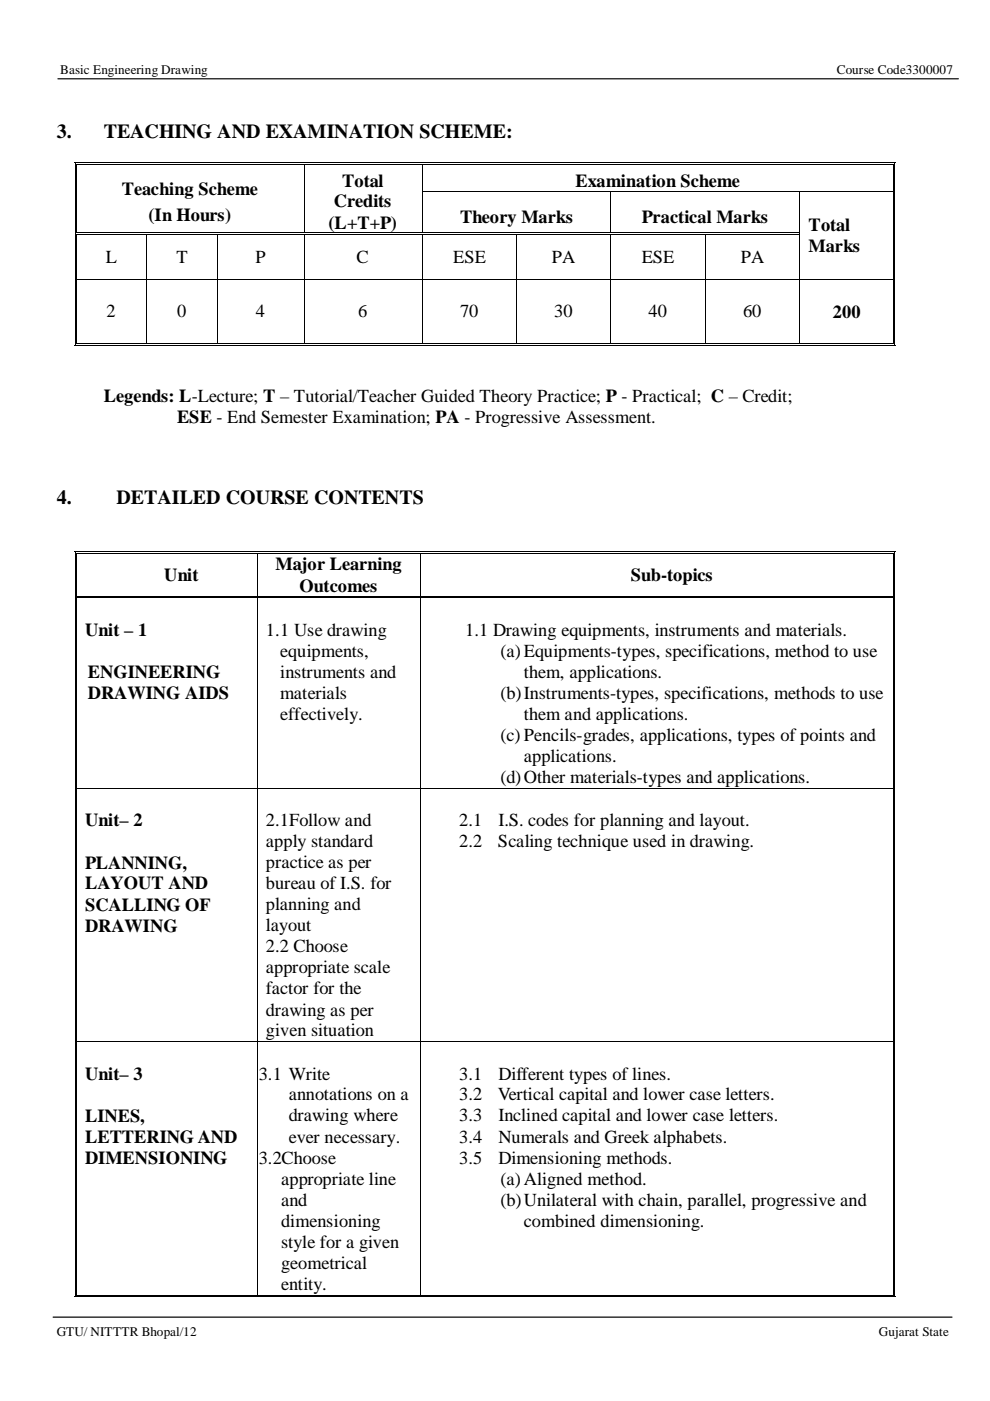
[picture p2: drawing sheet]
<svg xmlns="http://www.w3.org/2000/svg" width="210mm" height="297mm" viewBox="0 0 210 297" stroke-linecap="round" stroke-linejoin="round" font-family="sans-serif">
<defs><g id="words">
<g font-size="4.2">
<text x="12" y="29.3">3.</text>
<text x="22" y="29.3">TEACHING AND EXAMINATION SCHEME:</text>
<text x="12" y="106.8">4.</text>
<text x="24.7" y="106.8">DETAILED COURSE CONTENTS</text>
</g>
<g font-size="3.9">
<text x="25.8" y="41.3">Teaching Scheme</text>
<text x="72.6" y="39.6">Total</text>
<text x="122" y="39.6">Examination Scheme</text>
<text x="31.5" y="46.8">(In Hours)</text>
<text x="70.8" y="44">Credits</text>
<text x="97.5" y="47.4">Theory Marks</text>
<text x="136.1" y="47.4">Practical Marks</text>
<text x="69.7" y="48.5">(L+T+P)</text>
<text x="171.4" y="49">Total</text>
<text x="171.4" y="53.5">Marks</text>
<text x="22.4" y="55.7">L</text>
<text x="37.4" y="55.7">T</text>
<text x="54.2" y="55.7">P</text>
<text x="75.6" y="55.7">C</text>
<text x="96.1" y="55.7">ESE</text>
<text x="117" y="55.7">PA</text>
<text x="136.1" y="55.7">ESE</text>
<text x="157.1" y="55.7">PA</text>
<text x="22.6" y="67.3">2</text>
<text x="37.6" y="67.3">0</text>
<text x="54.3" y="67.3">4</text>
<text x="75.9" y="67.3">6</text>
<text x="97.5" y="67.3">70</text>
<text x="117.5" y="67.3">30</text>
<text x="137.5" y="67.3">40</text>
<text x="157.6" y="67.3">60</text>
<text x="176.6" y="67.3">200</text>
<text x="22" y="85.3">Legends: L-Lecture; T – Tutorial/Teacher Guided Theory Practice; P - Practical; C – Credit;</text>
<text x="37.6" y="89.7">ESE - End Semester Examination; PA - Progressive Assessment.</text>
<text x="34.8" y="123.2">Unit</text>
<text x="58.4" y="120.9">Major Learning</text>
<text x="63.5" y="125.4">Outcomes</text>
<text x="133.8" y="123.2">Sub-topics</text>
<text x="18" y="134.9">Unit – 1</text>
<text x="56.4" y="134.8">1.1 Use drawing</text>
<text x="98.6" y="134.8">1.1 Drawing equipments, instruments and materials.</text>
<text x="18.6" y="143.8">ENGINEERING</text>
<text x="59.4" y="139.3">equipments,</text>
<text x="59.4" y="143.7">instruments and</text>
<text x="106.1" y="139.3">(a)Equipments-types, specifications, method to use</text>
<text x="111.1" y="143.7">them, applications.</text>
<text x="18.6" y="148.3">DRAWING AIDS</text>
<text x="59.4" y="148.2">materials</text>
<text x="106.1" y="148.2">(b)Instruments-types, specifications, methods to use</text>
<text x="59.4" y="152.7">effectively.</text>
<text x="111.1" y="152.7">them and applications.</text>
<text x="106.1" y="157.1">(c) Pencils-grades, applications, types of points and</text>
<text x="111.1" y="161.6">applications.</text>
<text x="106.1" y="166.1">(d)Other materials-types and applications.</text>
<text x="18" y="175.2">Unit– 2</text>
<text x="56.4" y="175.1">2.1Follow and</text>
<text x="56.4" y="179.6">apply standard</text>
<text x="97.4" y="175.1">2.1</text>
<text x="97.4" y="179.6">2.2</text>
<text x="105.6" y="179.6">Scaling technique used in drawing.</text>
<text x="105.7" y="175.1">I.S. codes for planning and layout.</text>
<text x="18" y="184.2">PLANNING,</text>
<text x="56.4" y="184.1">practice as per</text>
<text x="18" y="188.6">LAYOUT AND</text>
<text x="56.4" y="188.5">bureau of I.S. for</text>
<text x="18" y="193.1">SCALLING OF</text>
<text x="18" y="197.6">DRAWING</text>
<text x="56.4" y="193">planning and</text>
<text x="56.4" y="197.5">layout</text>
<text x="56.4" y="201.9">2.2 Choose</text>
<text x="56.4" y="206.4">appropriate scale</text>
<text x="56.4" y="210.8">factor for the</text>
<text x="56.4" y="215.3">drawing as per</text>
<text x="56.4" y="219.7">given situation</text>
<text x="18" y="229">Unit– 3</text>
<text x="54.9" y="228.9">3.1 Write</text>
<text x="61.2" y="233.3">annotations on a</text>
<text x="97.4" y="228.9">3.1</text>
<text x="97.4" y="233.3">3.2</text>
<text x="105.6" y="233.3">Vertical capital and lower case letters.</text>
<text x="105.7" y="228.9">Different types of lines.</text>
<text x="18" y="237.9">LINES,</text>
<text x="61.2" y="237.8">drawing where</text>
<text x="97.4" y="237.8">3.3</text>
<text x="105.7" y="237.8">Inclined capital and lower case letters.</text>
<text x="18" y="242.3">LETTERING AND</text>
<text x="61.2" y="242.3">ever necessary.</text>
<text x="97.4" y="242.3">3.4</text>
<text x="105.7" y="242.3">Numerals and Greek alphabets.</text>
<text x="18" y="246.8">DIMENSIONING</text>
<text x="54.9" y="246.7">3.2Choose</text>
<text x="59.6" y="251.1">appropriate line</text>
<text x="97.4" y="246.7">3.5</text>
<text x="105.7" y="246.7">Dimensioning methods.</text>
<text x="106.1" y="251.1">(a)Aligned method.</text>
<text x="59.6" y="255.6">and</text>
<text x="106.1" y="255.6">(b)Unilateral with chain, parallel, progressive and</text>
<text x="59.6" y="260.1">dimensioning</text>
<text x="111.1" y="260.1">combined dimensioning.</text>
<text x="59.6" y="264.5">style for a given</text>
<text x="59.6" y="269">geometrical</text>
<text x="59.6" y="273.5">entity.</text>
</g>
<g font-size="2.8">
<text x="12.8" y="15.8">Basic Engineering Drawing</text>
<text x="177.5" y="15.8">Course Code3300007</text>
<text x="12" y="283.2">GTU/ NITTTR Bhopal/12</text>
<text x="186.4" y="283.2">Gujarat State</text>
</g>
</g></defs>
<path d="M12.3 16.7h190.9M11.3 279.3h190.5" fill="none" stroke="#000" stroke-width=".25"/>
<g fill="#000">
<path d="M15.8 34.4h.2v.5h-.2zM15.8 34.4h.5v.2h-.5zM16.2 34.7h.1v.2h-.1zM64.4 34.4h.5v.2h-.5zM64.4 34.7h.5v.2h-.5zM89.5 34.4h.5v.2h-.5zM89.5 34.7h.5v.2h-.5zM189.3 34.4h.5v.2h-.5zM189.3 34.7h.2v.2h-.2zM189.7 34.4h.1v.5h-.1zM15.8 40.4h.2v.2h-.2zM15.8 49.3h.2v.5h-.2z"/>
<path d="M15.8 59.2h.2v.2h-.2zM16.2 40.4h.1v.2h-.1zM16.2 49.3h.1v.2h-.1zM16.2 49.6h.1v.2h-.1zM16.2 59.2h.1v.2h-.1zM31.1 49.3h.5v.2h-.5zM31.1 49.6h.5v.2h-.5zM31.1 59.2h.1v.2h-.1zM46.1 49.3h.5v.2h-.5zM46.1 49.6h.5v.2h-.5zM46.1 59.2h.1v.2h-.1zM64.4 40.4h.2v.2h-.2z"/>
<path d="M64.4 49.3h.5v.2h-.5zM64.4 49.6h.5v.2h-.5zM64.4 59.2h.2v.2h-.2zM89.5 40.4h.2v.2h-.2zM89.5 49.3h.5v.2h-.5zM89.5 49.6h.5v.2h-.5zM89.5 59.2h.2v.2h-.2zM109.5 49.3h.5v.2h-.5zM109.5 49.6h.5v.2h-.5zM109.5 59.2h.1v.2h-.1zM129.5 40.4h.1v.2h-.1zM129.5 49.3h.5v.2h-.5z"/>
<path d="M129.5 49.6h.5v.2h-.5zM129.5 59.2h.1v.2h-.1zM149.4 49.3h.5v.2h-.5zM149.4 49.6h.5v.2h-.5zM149.4 59.2h.2v.2h-.2zM169.5 40.4h.2v.2h-.2zM169.5 49.3h.2v.5h-.2zM169.5 59.2h.2v.2h-.2zM189.3 40.4h.2v.2h-.2zM189.3 49.3h.2v.5h-.2zM189.3 59.2h.2v.2h-.2zM189.7 40.4h.1v.2h-.1z"/>
<path d="M189.7 49.3h.1v.5h-.1zM189.7 59.2h.1v.2h-.1zM15.8 72.8h.2v.5h-.2zM15.8 73.1h.5v.2h-.5zM16.2 72.8h.1v.1h-.1zM31.1 72.8h.5v.1h-.5zM31.1 73.1h.5v.2h-.5zM46.1 72.8h.5v.1h-.5zM46.1 73.1h.5v.2h-.5zM64.4 72.8h.5v.1h-.5zM64.4 73.1h.5v.2h-.5zM89.5 72.8h.5v.1h-.5z"/>
<path d="M89.5 73.1h.5v.2h-.5zM109.5 72.8h.5v.1h-.5zM109.5 73.1h.5v.2h-.5zM129.5 72.8h.5v.1h-.5zM129.5 73.1h.5v.2h-.5zM149.4 72.8h.5v.1h-.5zM149.4 73.1h.5v.2h-.5zM169.5 72.8h.5v.1h-.5zM169.5 73.1h.5v.2h-.5zM189.3 73.1h.5v.2h-.5zM189.3 72.8h.2v.1h-.2zM189.7 72.8h.1v.5h-.1z"/>
<path d="M15.8 116.9h.2v.5h-.2zM15.8 116.9h.5v.1h-.5zM16.2 117.2h.1v.2h-.1zM54.4 116.9h.5v.1h-.5zM54.4 117.2h.5v.2h-.5zM89.1 116.9h.5v.1h-.5zM89.1 117.2h.5v.2h-.5zM189.3 116.9h.5v.1h-.5zM189.3 117.2h.2v.2h-.2zM189.7 116.9h.1v.5h-.1zM15.8 126.4h.2v.5h-.2zM16.2 126.4h.1v.1h-.1z"/>
<path d="M16.2 126.7h.1v.2h-.1zM54.4 126.4h.5v.1h-.5zM54.4 126.7h.5v.2h-.5zM89.1 126.4h.5v.1h-.5zM89.1 126.7h.5v.2h-.5zM189.3 126.4h.2v.1h-.2zM189.3 126.7h.2v.2h-.2zM189.7 126.4h.1v.5h-.1zM15.8 167h.2v.2h-.2zM16.2 167h.1v.2h-.1zM54.4 167h.2v.2h-.2zM89.1 167h.1v.2h-.1z"/>
<path d="M189.3 167h.2v.2h-.2zM189.7 167h.1v.2h-.1zM15.8 220.8h.2v.1h-.2zM16.2 220.8h.1v.1h-.1zM54.4 220.8h.2v.1h-.2zM89.1 220.8h.1v.1h-.1zM189.3 220.8h.2v.1h-.2zM189.7 220.8h.1v.1h-.1zM15.8 274.5h.2v.5h-.2zM15.8 274.9h.5v.1h-.5zM16.2 274.5h.1v.2h-.1zM54.4 274.5h.5v.2h-.5z"/>
<path d="M54.4 274.9h.5v.1h-.5zM89.1 274.5h.5v.2h-.5zM89.1 274.9h.5v.1h-.5zM189.3 274.9h.5v.1h-.5zM189.3 274.5h.2v.2h-.2zM189.7 274.5h.1v.5h-.1z"/>
</g>
<g fill="none" stroke="#000" stroke-width=".21">
<path d="M15.9 34.9v5.5M16.3 34.9v5.5M16.3 34.5h48.1M16.3 34.8h48.1M64.5 34.9v5.5M64.9 34.5h24.6M64.9 34.8h24.6M89.6 34.9v5.5M90 34.5h99.3M90 34.8h99.3M189.4 34.9v5.5M189.7 34.9v5.5"/>
<path d="M15.9 40.6v8.7M15.9 49.8v9.4M15.9 59.4v13.4M16.3 40.6v8.7M16.3 49.8v9.4M16.3 59.4v13.4M16.3 49.4h14.8M16.3 49.7h14.8M16.3 59.3h14.8M31.2 49.8v9.4M31.2 59.4v13.4M31.2 59.3h14.9"/>
<path d="M31.6 49.4h14.5M31.6 49.7h14.5M46.1 49.8v9.4M46.1 59.4v13.4M46.2 59.3h18.2M46.6 49.4h17.8M46.6 49.7h17.8M64.5 40.6v8.7M64.5 49.8v9.4M64.5 59.4v13.4M64.6 59.3h24.9M64.9 49.4h24.6"/>
<path d="M64.9 49.7h24.6M89.6 40.6v8.7M89.6 49.8v9.4M89.6 59.4v13.4M89.7 40.5h39.8M89.7 59.3h19.8M90 49.4h19.5M90 49.7h19.5M109.6 49.8v9.4M109.6 59.4v13.4M109.6 59.3h19.9M110 49.4h19.5"/>
<path d="M110 49.7h19.5M129.5 40.6v8.7M129.5 49.8v9.4M129.5 59.4v13.4M129.6 40.5h39.9M129.6 59.3h19.8M130 49.4h19.4M130 49.7h19.4M149.5 49.8v9.4M149.5 59.4v13.4M149.6 59.3h19.9M149.9 49.4h19.6"/>
<path d="M149.9 49.7h19.6M169.6 40.6v8.7M169.6 49.8v9.4M169.6 59.4v13.4M169.7 40.5h19.6M169.7 59.3h19.6M189.4 40.6v8.7M189.4 49.8v9.4M189.4 59.4v13.4M189.7 40.6v8.7M189.7 49.8v9.4M189.7 59.4v13.4"/>
<path d="M16.3 73.2h14.8M16.3 72.8h14.8M31.6 73.2h14.5M31.6 72.8h14.5M46.6 73.2h17.8M46.6 72.8h17.8M64.9 73.2h24.6M64.9 72.8h24.6M90 73.2h19.5M90 72.8h19.5M110 73.2h19.5M110 72.8h19.5"/>
<path d="M130 73.2h19.4M130 72.8h19.4M149.9 73.2h19.6M149.9 72.8h19.6M170 73.2h19.3M170 72.8h19.3M15.9 117.4v9M16.3 117.4v9M16.3 117h38.1M16.3 117.3h38.1M54.5 117.4v9M54.9 117h34.2"/>
<path d="M54.9 117.3h34.2M89.2 117.4v9M89.6 117h99.7M89.6 117.3h99.7M189.4 117.4v9M189.7 117.4v9M15.9 126.9v40.1M16.3 126.9v40.1M16.3 126.4h38.1M16.3 126.8h38.1M54.5 126.9v40.1M54.9 126.4h34.2"/>
<path d="M54.9 126.8h34.2M89.2 126.9v40.1M89.6 126.4h99.7M89.6 126.8h99.7M189.4 126.9v40.1M189.7 126.9v40.1M15.9 167.2v53.6M16.3 167.2v53.6M16.3 167.1h38.1M54.5 167.2v53.6M54.6 167.1h34.5M89.2 167.2v53.6"/>
<path d="M89.2 167.1h100.1M189.4 167.2v53.6M189.7 167.2v53.6M15.9 220.9v53.6M16.3 220.9v53.6M16.3 220.8h38.1M54.5 220.9v53.6M54.6 220.8h34.5M89.2 220.9v53.6M89.2 220.8h100.1M189.4 220.9v53.6M189.7 220.9v53.6"/>
<path d="M16.3 274.9h38.1M16.3 274.6h38.1M54.9 274.9h34.2M54.9 274.6h34.2M89.6 274.9h99.7M89.6 274.6h99.7"/>
</g>
<use href="#words"/>
</svg>
